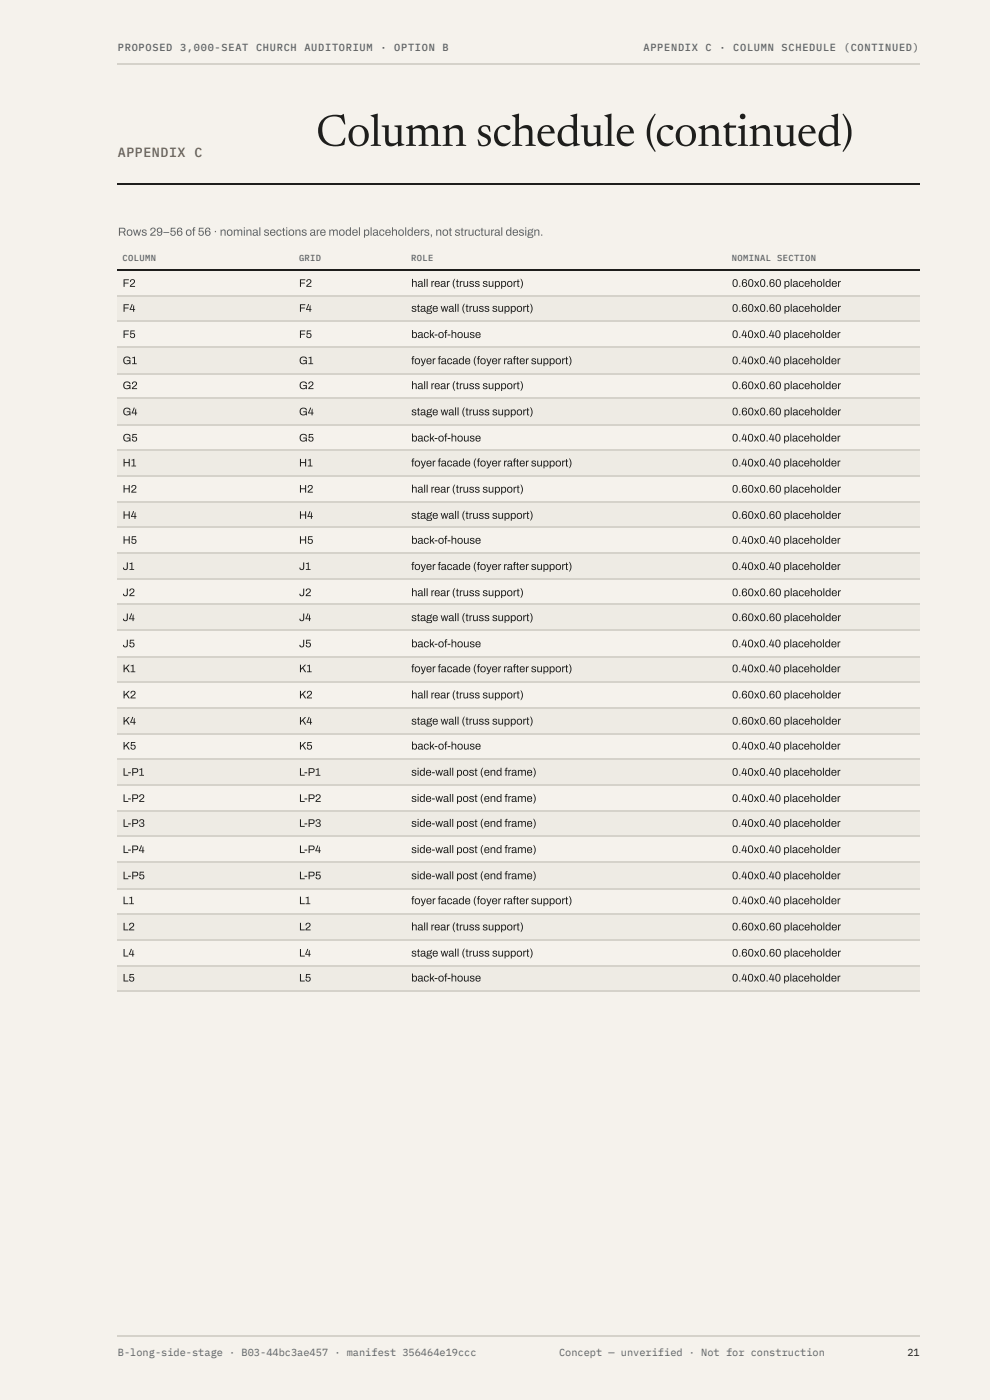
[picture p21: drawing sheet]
<svg xmlns="http://www.w3.org/2000/svg" width="210mm" height="297mm" viewBox="0 0 210 297" stroke-linecap="round" stroke-linejoin="round" font-family="sans-serif">
<defs><g id="words">
<text font-size="9.5" fill="#1e1e1c" x="67" y="31">Column schedule (continued)</text>
<text font-size="2.8" fill="#8c5e36" x="25" y="33.3">APPENDIX C</text>
<text font-size="2.5" fill="#5b636b" x="25" y="50">Rows 29–56 of 56 · nominal sections are model placeholders, not structural design.</text>
<g font-size="2.3" fill="#1e1e1c">
<text x="26" y="60.9">F2</text>
<text x="63.4" y="60.9">F2</text>
<text x="87.2" y="60.9">hall rear (truss support)</text>
<text x="155.2" y="60.9">0.60x0.60 placeholder</text>
<text x="26" y="66.1">F4</text>
<text x="26" y="71.7">F5</text>
<text x="63.4" y="66.1">F4</text>
<text x="63.4" y="71.7">F5</text>
<text x="87.2" y="66.1">stage wall (truss support)</text>
<text x="87.2" y="71.7">back-of-house</text>
<text x="155.2" y="66.1">0.60x0.60 placeholder</text>
<text x="155.2" y="71.7">0.40x0.40 placeholder</text>
<text x="26" y="77.3">G1</text>
<text x="63.4" y="77.3">G1</text>
<text x="87.2" y="77.3">foyer facade (foyer rafter support)</text>
<text x="155.2" y="77.3">0.40x0.40 placeholder</text>
<text x="26" y="82.6">G2</text>
<text x="63.4" y="82.6">G2</text>
<text x="87.2" y="82.6">hall rear (truss support)</text>
<text x="155.2" y="82.6">0.60x0.60 placeholder</text>
<text x="26" y="88.1">G4</text>
<text x="63.4" y="88.1">G4</text>
<text x="87.2" y="88.1">stage wall (truss support)</text>
<text x="155.2" y="88.1">0.60x0.60 placeholder</text>
<text x="26" y="93.7">G5</text>
<text x="63.4" y="93.7">G5</text>
<text x="87.2" y="93.7">back-of-house</text>
<text x="155.2" y="93.7">0.40x0.40 placeholder</text>
<text x="26" y="99">H1</text>
<text x="63.4" y="99">H1</text>
<text x="87.2" y="99">foyer facade (foyer rafter support)</text>
<text x="155.2" y="99">0.40x0.40 placeholder</text>
<text x="26" y="104.5">H2</text>
<text x="63.4" y="104.5">H2</text>
<text x="87.2" y="104.5">hall rear (truss support)</text>
<text x="155.2" y="104.5">0.60x0.60 placeholder</text>
<text x="26" y="110.1">H4</text>
<text x="63.4" y="110.1">H4</text>
<text x="87.2" y="110.1">stage wall (truss support)</text>
<text x="155.2" y="110.1">0.60x0.60 placeholder</text>
<text x="26" y="115.4">H5</text>
<text x="63.4" y="115.4">H5</text>
<text x="87.2" y="115.4">back-of-house</text>
<text x="155.2" y="115.4">0.40x0.40 placeholder</text>
<text x="26" y="120.9">J1</text>
<text x="63.4" y="120.9">J1</text>
<text x="87.2" y="120.9">foyer facade (foyer rafter support)</text>
<text x="155.2" y="120.9">0.40x0.40 placeholder</text>
<text x="26" y="126.5">J2</text>
<text x="26" y="131.8">J4</text>
<text x="63.4" y="126.5">J2</text>
<text x="63.4" y="131.8">J4</text>
<text x="87.2" y="126.5">hall rear (truss support)</text>
<text x="87.2" y="131.8">stage wall (truss support)</text>
<text x="155.2" y="126.5">0.60x0.60 placeholder</text>
<text x="155.2" y="131.8">0.60x0.60 placeholder</text>
<text x="26" y="137.3">J5</text>
<text x="63.4" y="137.3">J5</text>
<text x="87.2" y="137.3">back-of-house</text>
<text x="155.2" y="137.3">0.40x0.40 placeholder</text>
<text x="26" y="142.6">K1</text>
<text x="63.4" y="142.6">K1</text>
<text x="87.2" y="142.6">foyer facade (foyer rafter support)</text>
<text x="155.2" y="142.6">0.40x0.40 placeholder</text>
<text x="26" y="148.2">K2</text>
<text x="63.4" y="148.2">K2</text>
<text x="87.2" y="148.2">hall rear (truss support)</text>
<text x="155.2" y="148.2">0.60x0.60 placeholder</text>
<text x="26" y="153.7">K4</text>
<text x="63.4" y="153.7">K4</text>
<text x="87.2" y="153.7">stage wall (truss support)</text>
<text x="155.2" y="153.7">0.60x0.60 placeholder</text>
<text x="26" y="159">K5</text>
<text x="63.4" y="159">K5</text>
<text x="87.2" y="159">back-of-house</text>
<text x="155.2" y="159">0.40x0.40 placeholder</text>
<text x="26" y="164.6">L-P1</text>
<text x="63.4" y="164.6">L-P1</text>
<text x="87.2" y="164.6">side-wall post (end frame)</text>
<text x="155.2" y="164.6">0.40x0.40 placeholder</text>
<text x="26" y="170.1">L-P2</text>
<text x="63.4" y="170.1">L-P2</text>
<text x="87.2" y="170.1">side-wall post (end frame)</text>
<text x="155.2" y="170.1">0.40x0.40 placeholder</text>
<text x="26" y="175.4">L-P3</text>
<text x="63.4" y="175.4">L-P3</text>
<text x="87.2" y="175.4">side-wall post (end frame)</text>
<text x="155.2" y="175.4">0.40x0.40 placeholder</text>
<text x="26" y="181">L-P4</text>
<text x="63.4" y="181">L-P4</text>
<text x="87.2" y="181">side-wall post (end frame)</text>
<text x="155.2" y="181">0.40x0.40 placeholder</text>
<text x="26" y="186.5">L-P5</text>
<text x="26" y="191.8">L1</text>
<text x="63.4" y="186.5">L-P5</text>
<text x="63.4" y="191.8">L1</text>
<text x="87.2" y="186.5">side-wall post (end frame)</text>
<text x="87.2" y="191.8">foyer facade (foyer rafter support)</text>
<text x="155.2" y="186.5">0.40x0.40 placeholder</text>
<text x="155.2" y="191.8">0.40x0.40 placeholder</text>
<text x="26" y="197.4">L2</text>
<text x="63.4" y="197.4">L2</text>
<text x="87.2" y="197.4">hall rear (truss support)</text>
<text x="155.2" y="197.4">0.60x0.60 placeholder</text>
<text x="26" y="202.9">L4</text>
<text x="63.4" y="202.9">L4</text>
<text x="87.2" y="202.9">stage wall (truss support)</text>
<text x="155.2" y="202.9">0.60x0.60 placeholder</text>
<text x="26" y="208.2">L5</text>
<text x="63.4" y="208.2">L5</text>
<text x="87.2" y="208.2">back-of-house</text>
<text x="155.2" y="208.2">0.40x0.40 placeholder</text>
</g>
<g font-size="2.2" fill="#5b636b">
<text x="25" y="10.8">PROPOSED</text>
<text x="38.2" y="10.8">3,000-SEAT</text>
<text x="54.3" y="10.8">CHURCH</text>
<text x="64.5" y="10.8">AUDITORIUM</text>
<text x="80.6" y="10.8">·</text>
<text x="83.6" y="10.8">OPTION</text>
<text x="93.8" y="10.8">B</text>
<text x="136.4" y="10.8">APPENDIX</text>
<text x="149.6" y="10.8">C</text>
<text x="152.5" y="10.8">·</text>
<text x="155.5" y="10.8">COLUMN</text>
<text x="165.7" y="10.8">SCHEDULE</text>
<text x="178.9" y="10.8">(CONTINUED)</text>
<text x="25" y="287.6">B-long-side-stage · B03-44bc3ae457 · manifest 356464e19ccc</text>
<text x="118.5" y="287.6">Concept — unverified · Not for construction</text>
</g>
<text font-size="2.2" fill="#1e1e1c" x="192.4" y="287.6">21</text>
<g font-size="1.9" fill="#5b636b">
<text x="26" y="55.3">COLUMN</text>
<text x="63.4" y="55.3">GRID</text>
<text x="87.2" y="55.3">ROLE</text>
<text x="155.2" y="55.3">NOMINAL SECTION</text>
</g>
</g></defs>
<path d="M0 0h209.9v297h-209.9z" fill="#f5f2ec"/>
<path d="M24.9 13.6h170.1" fill="none" stroke="#d5d2ca" stroke-width=".26"/>
<path d="M24.9 39h170.1" fill="none" stroke="#1e1e1c" stroke-width=".26"/>
<g fill="#eeebe4">
<path d="M24.9 62.7h37.5v5.6h-37.5z"/>
<path d="M62.4 62.7h23.9v5.6h-23.9z"/>
<path d="M86.3 62.7h68v5.6h-68z"/>
<path d="M154.3 62.7h40.7v5.6h-40.7z"/>
<path d="M24.9 73.6h37.5v5.5h-37.5z"/>
<path d="M62.4 73.6h23.9v5.5h-23.9z"/>
<path d="M86.3 73.6h68v5.5h-68z"/>
<path d="M154.3 73.6h40.7v5.5h-40.7z"/>
<path d="M24.9 84.7h37.5v5.3h-37.5z"/>
<path d="M62.4 84.7h23.9v5.3h-23.9z"/>
<path d="M86.3 84.7h68v5.3h-68z"/>
<path d="M154.3 84.7h40.7v5.3h-40.7z"/>
<path d="M24.9 95.5h37.5v5.6h-37.5z"/>
<path d="M62.4 95.5h23.9v5.6h-23.9z"/>
<path d="M86.3 95.5h68v5.6h-68z"/>
<path d="M154.3 95.5h40.7v5.6h-40.7z"/>
<path d="M24.9 106.4h37.5v5.5h-37.5z"/>
<path d="M62.4 106.4h23.9v5.5h-23.9z"/>
<path d="M86.3 106.4h68v5.5h-68z"/>
<path d="M154.3 106.4h40.7v5.5h-40.7z"/>
<path d="M24.9 117.5h37.5v5.3h-37.5z"/>
<path d="M62.4 117.5h23.9v5.3h-23.9z"/>
<path d="M86.3 117.5h68v5.3h-68z"/>
<path d="M154.3 117.5h40.7v5.3h-40.7z"/>
<path d="M24.9 128.3h37.5v5.6h-37.5z"/>
<path d="M62.4 128.3h23.9v5.6h-23.9z"/>
<path d="M86.3 128.3h68v5.6h-68z"/>
<path d="M154.3 128.3h40.7v5.6h-40.7z"/>
<path d="M24.9 139.2h37.5v5.5h-37.5z"/>
<path d="M62.4 139.2h23.9v5.5h-23.9z"/>
<path d="M86.3 139.2h68v5.5h-68z"/>
<path d="M154.3 139.2h40.7v5.5h-40.7z"/>
<path d="M24.9 150.3h37.5v5.3h-37.5z"/>
<path d="M62.4 150.3h23.9v5.3h-23.9z"/>
<path d="M86.3 150.3h68v5.3h-68z"/>
<path d="M154.3 150.3h40.7v5.3h-40.7z"/>
<path d="M24.9 161.1h37.5v5.6h-37.5z"/>
<path d="M62.4 161.1h23.9v5.6h-23.9z"/>
<path d="M86.3 161.1h68v5.6h-68z"/>
<path d="M154.3 161.1h40.7v5.6h-40.7z"/>
<path d="M24.9 172h37.5v5.5h-37.5z"/>
<path d="M62.4 172h23.9v5.5h-23.9z"/>
<path d="M86.3 172h68v5.5h-68z"/>
<path d="M154.3 172h40.7v5.5h-40.7z"/>
<path d="M24.9 182.8h37.5v5.6h-37.5z"/>
<path d="M62.4 182.8h23.9v5.6h-23.9z"/>
<path d="M86.3 182.8h68v5.6h-68z"/>
<path d="M154.3 182.8h40.7v5.6h-40.7z"/>
<path d="M24.9 193.9h37.5v5.3h-37.5z"/>
<path d="M62.4 193.9h23.9v5.3h-23.9z"/>
<path d="M86.3 193.9h68v5.3h-68z"/>
<path d="M154.3 193.9h40.7v5.3h-40.7z"/>
<path d="M24.9 204.8h37.5v5.5h-37.5z"/>
<path d="M62.4 204.8h23.9v5.5h-23.9z"/>
<path d="M86.3 204.8h68v5.5h-68z"/>
<path d="M154.3 204.8h40.7v5.5h-40.7z"/>
</g>
<path d="M24.9 57.3h170.1" fill="none" stroke="#1e1e1c" stroke-width=".26"/>
<g fill="none" stroke="#d5d2ca" stroke-width=".26">
<path d="M24.9 62.8h170.1M24.9 68.1h170.1M24.9 73.7h170.1M24.9 79.2h170.1M24.9 84.5h170.1M24.9 90.1h170.1M24.9 95.4h170.1M24.9 100.9h170.1M24.9 106.5h170.1M24.9 111.8h170.1M24.9 117.3h170.1M24.9 122.9h170.1"/>
<path d="M24.9 128.2h170.1M24.9 133.7h170.1M24.9 139.3h170.1M24.9 144.6h170.1M24.9 150.2h170.1M24.9 155.7h170.1M24.9 161h170.1M24.9 166.6h170.1M24.9 172.1h170.1M24.9 177.4h170.1M24.9 183h170.1M24.9 188.5h170.1"/>
<path d="M24.9 193.8h170.1M24.9 199.4h170.1M24.9 204.9h170.1M24.9 210.2h170.1M24.9 283.5h170.1"/>
</g>
<use href="#words"/>
</svg>
